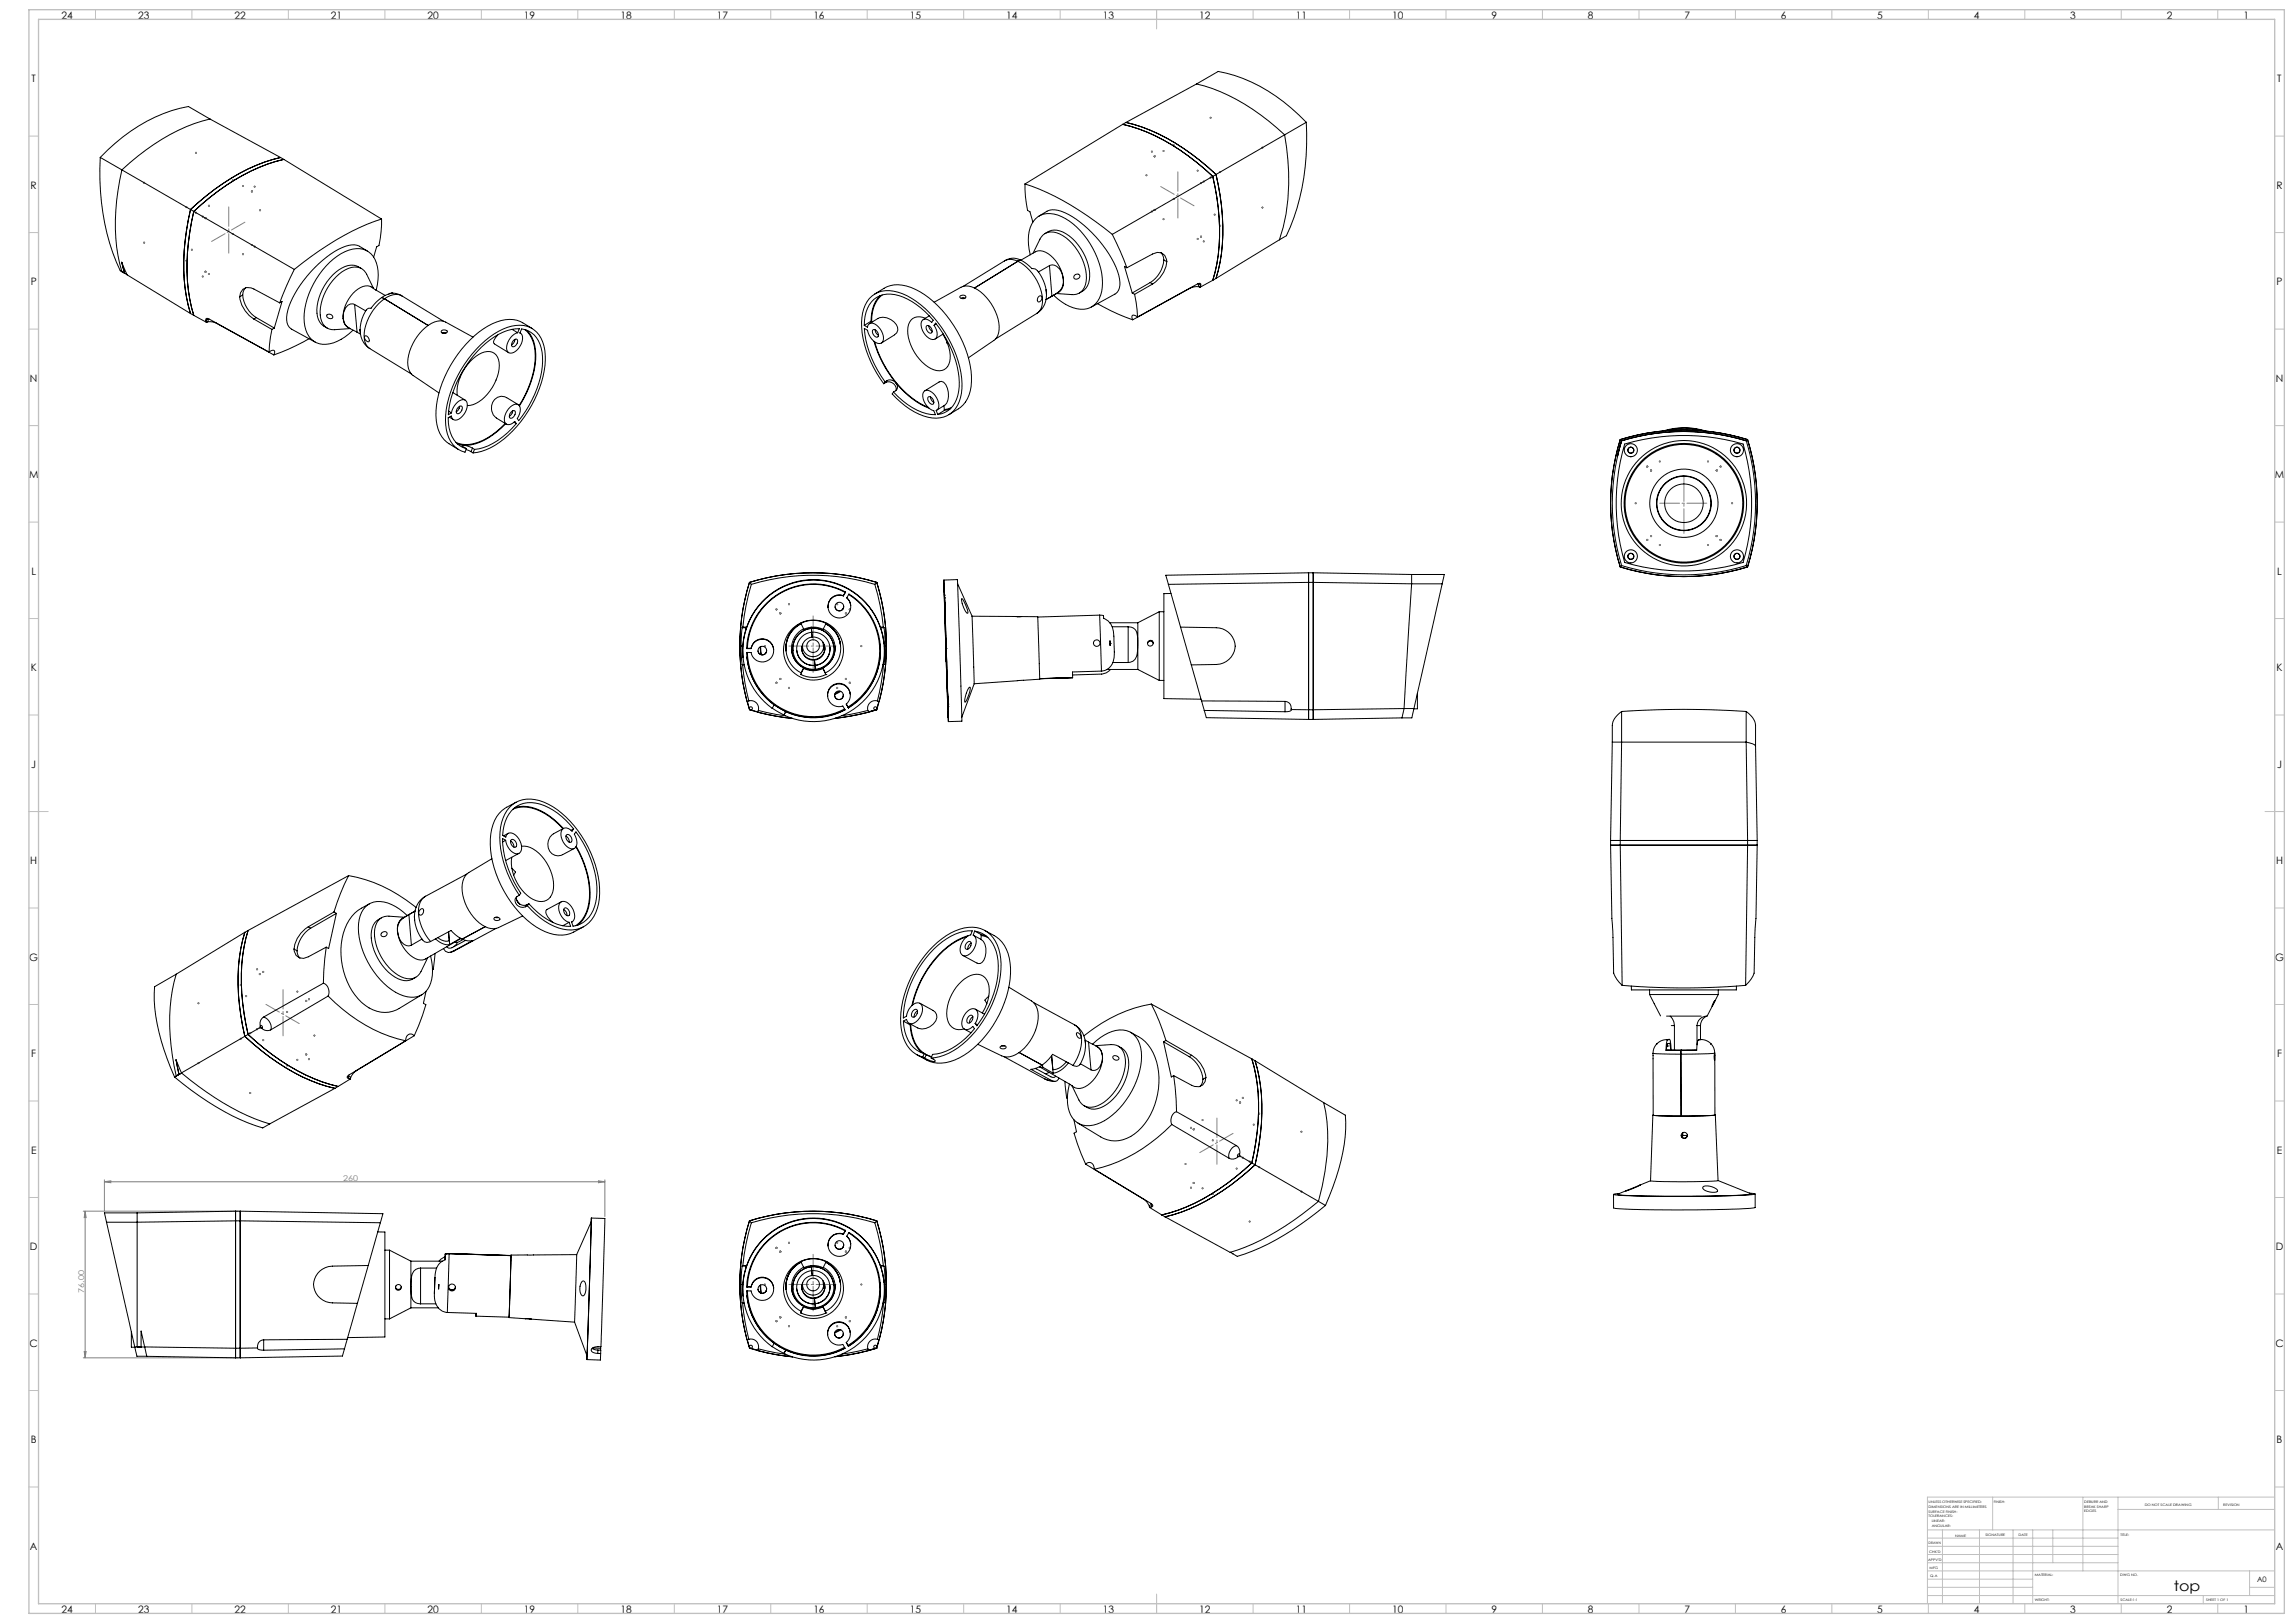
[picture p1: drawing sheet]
<svg xmlns="http://www.w3.org/2000/svg" width="1189mm" height="841mm" viewBox="0 0 1189 841" stroke-linecap="round" stroke-linejoin="round" font-family="sans-serif">
<defs><g id="words">
<text font-size="7.4" x="1127" y="825">top</text>
<g font-size="5.3">
<text x="32" y="10">24</text>
<text x="72" y="10">23</text>
<text x="122" y="10">22</text>
<text x="172" y="10">21</text>
<text x="222" y="10">20</text>
<text x="272" y="10">19</text>
<text x="322" y="10">18</text>
<text x="372" y="10">17</text>
<text x="422" y="10">16</text>
<text x="472" y="10">15</text>
<text x="522" y="10">14</text>
<text x="572" y="10">13</text>
<text x="622" y="10">12</text>
<text x="672" y="10">11</text>
<text x="722" y="10">10</text>
<text x="773" y="10">9</text>
<text x="823" y="10">8</text>
<text x="873" y="10">7</text>
<text x="923" y="10">6</text>
<text x="973" y="10">5</text>
<text x="1023" y="10">4</text>
<text x="1073" y="10">3</text>
<text x="1123" y="10">2</text>
<text x="1163" y="10">1</text>
<text x="16" y="43">T</text>
<text x="1180" y="43">T</text>
<text x="16" y="98">R</text>
<text x="1180" y="98">R</text>
<text x="16" y="148">P</text>
<text x="1180" y="148">P</text>
<text x="16" y="198">N</text>
<text x="1180" y="198">N</text>
<text x="15" y="248">M</text>
<text x="1179" y="248">M</text>
<text x="16" y="298">L</text>
<text x="1180" y="298">L</text>
<text x="16" y="348">K</text>
<text x="1180" y="348">K</text>
<text x="16" y="398">J</text>
<text x="1180" y="398">J</text>
<text x="16" y="448">H</text>
<text x="1180" y="448">H</text>
<text x="15" y="498">G</text>
<text x="1179" y="498">G</text>
<text x="16" y="548">F</text>
<text x="1180" y="548">F</text>
<text x="16" y="598">E</text>
<text x="1180" y="598">E</text>
<text x="16" y="648">D</text>
<text x="1180" y="648">D</text>
<text x="15" y="698">C</text>
<text x="1179" y="698">C</text>
<text x="16" y="748">B</text>
<text x="1180" y="748">B</text>
<text x="16" y="803">A</text>
<text x="1180" y="803">A</text>
<text x="32" y="836">24</text>
<text x="72" y="836">23</text>
<text x="122" y="836">22</text>
<text x="172" y="836">21</text>
<text x="222" y="836">20</text>
<text x="272" y="836">19</text>
<text x="322" y="836">18</text>
<text x="372" y="836">17</text>
<text x="422" y="836">16</text>
<text x="472" y="836">15</text>
<text x="522" y="836">14</text>
<text x="572" y="836">13</text>
<text x="622" y="836">12</text>
<text x="672" y="836">11</text>
<text x="722" y="836">10</text>
<text x="773" y="836">9</text>
<text x="823" y="836">8</text>
<text x="873" y="836">7</text>
<text x="923" y="836">6</text>
<text x="973" y="836">5</text>
<text x="1023" y="836">4</text>
<text x="1073" y="836">3</text>
<text x="1123" y="836">2</text>
<text x="1163" y="836">1</text>
</g>
<g font-size="4.1" fill="#808080">
<text x="178" y="612">260</text>
<text x="44" y="670" transform="rotate(-90 44 670)">76.00</text>
</g>
<text font-size="3.9" x="1170" y="820">A0</text>
<g font-size="1.7">
<text x="1000" y="779">UNLESS OTHERWISE SPECIFIED:</text>
<text x="1033" y="779">FINISH:</text>
<text x="1080" y="779">DEBURR AND</text>
<text x="1000" y="781">DIMENSIONS ARE IN MILLIMETERS</text>
<text x="1000" y="784">SURFACE FINISH:</text>
<text x="1080" y="781">BREAK SHARP</text>
<text x="1080" y="784">EDGES</text>
<text x="1112" y="780">DO NOT SCALE DRAWING</text>
<text x="1152" y="780">REVISION</text>
<text x="1000" y="786">TOLERANCES:</text>
<text x="1001" y="789">LINEAR:</text>
<text x="1001" y="791">ANGULAR:</text>
<text x="1013" y="796">NAME</text>
<text x="1029" y="796">SIGNATURE</text>
<text x="1046" y="796">DATE</text>
<text x="1099" y="796">TITLE:</text>
<text x="1000" y="800">DRAWN</text>
<text x="999" y="809">APPV'D</text>
<text x="1000" y="805">CHK'D</text>
<text x="1000" y="813">MFG</text>
<text x="1001" y="817">Q.A</text>
<text x="1055" y="817">MATERIAL:</text>
<text x="1099" y="817">DWG NO.</text>
<text x="1055" y="830">WEIGHT:</text>
<text x="1099" y="830">SCALE:1:1</text>
<text x="1143" y="830">SHEET 1 OF 1</text>
</g>
</g></defs>
<g fill="none" stroke="#808080" stroke-width=".52">
<path d="M101 79h1M101 79l1 1M102 79v1M102 79l-1 1M597 79h1M597 78v1M603 78h1M603 78v1M608 75h1M608 75l1 1M608 75v1M609 75l-1 1"/>
<path d="M627 61h1M627 61v1M628 61h-1M654 76h1M654 76l1 1M654 76v1M655 76l-1 1M74 95h1M74 94l1 1M75 94v1M75 94l-1 1M120 93h1"/>
<path d="M120 93l1 1M121 93v1M121 93l-1 1M125 96h1M126 96v1M130 99h1M130 99l1 1M131 99v1M131 99l-1 1M131 97h1M132 96v1M594 91h1"/>
<path d="M594 90l1 1M594 90v1M595 90l-1 1M598 81h1M598 81v1M599 81h-1M620 88h1M620 88l1 1M621 88v1M621 88l-1 1M622 95h1M623 94v1"/>
<path d="M623 95h-1M623 94h1M624 94h.1M624 94v1M627 92h1M627 92v1M628 92h-1M632 89h1M632 89l1 1M632 89v1M633 89l-1 1M96 107h1"/>
<path d="M96 107l1 1M97 107v1M97 107l-1 1M101 110h1M101 110l1 1M102 110v1M102 110l-1 1M105 112h1M105 112v1M106 113h1M107 113v1M107 113h-1"/>
<path d="M108 107h1M108 106l1 1M108 106v1M109 106l-1 1M134 109h1M135 108v1M135 109h-1M597 110h1M597 109v1M598 109h1M598 108l1 1M598 108v1"/>
<path d="M599 108l-1 1M603 114h1M603 113v1M608 103h1M608 103v1M609 103h-1M629 111h1M629 111l1 1M630 111v1M630 111l-1 1M632 117h1M632 116v1"/>
<path d="M633 117h-1M654 108h1M654 107l1 1M654 107v1M655 107l-1 1M74 126h1M74 125l1 1M75 125v1M75 125l-1 1M96 135h1M97 135v1M97 135h-1"/>
<path d="M99 129h1M99 129l1 1M99 129v1M100 129l-1 1M120 121h1M120 121l1 1M121 121v1M121 121l-1 1M125 132h1M126 131v1M130 127h1M131 126v1"/>
<path d="M131 127h-1M131 128h1M132 127v1M620 124h1M620 123l1 1M621 123v1M621 123l-1 1M622 123h1M622 122l1 1M623 122v1M623 122l-1 1M623 125h1"/>
<path d="M624 125h.1M624 125v1M105 143h1M105 143v1M106 141h1M106 140l1 1M107 140v1M107 140l-1 1M108 142h1M108 141v1M109 142h-1M860 239h1"/>
<path d="M860 239v1M861 239h-1M885 239h1M885 239v1M886 239h-1M853 242h1M853 241l1 1M854 241v1M854 241l-1 1M855 244h1M855 243l1 1M856 243v1"/>
<path d="M856 243l-1 1M889 244h1M889 243l1 1M890 243v1M890 243l-1 1M891 242h1M891 241l1 1M892 241v1M892 241l-1 1M847 261h1M847 260l1 1M848 260v1"/>
<path d="M848 260l-1 1M853 280h1M853 279l1 1M854 279v1M854 279l-1 1M855 278h1M855 277l1 1M856 277v1M856 277l-1 1M889 278h1M889 277l1 1M890 277v1"/>
<path d="M890 277l-1 1M891 280h1M891 279l1 1M892 279v1M892 279l-1 1M897 261h1M897 260l1 1M898 260v1M898 260l-1 1M860 282h1M860 282l1 1M860 282v1"/>
<path d="M861 282l-1 1M885 282h1M885 282l1 1M885 282v1M886 282l-1 1M402 316h1M402 315l1 1M402 315v1M403 315l-1 1M404 318h1M404 317l1 1M404 317v1"/>
<path d="M405 317l-1 1M408 313h1M409 313h.1M409 313v1M433 313h1M434 313h.1M434 313v1M438 318h1M438 317l1 1M438 317v1M439 317l-1 1M440 316h1"/>
<path d="M440 315l1 1M440 315v1M441 315l-1 1M396 335h1M396 334l1 1M396 334v1M397 334l-1 1M446 335h1M446 334l1 1M446 334v1M447 334l-1 1M402 354h1"/>
<path d="M402 353l1 1M402 353v1M403 353l-1 1M404 352h1M404 351l1 1M404 351v1M405 351l-1 1M408 356h1M409 356v1M433 356h1M434 356v1M438 352h1"/>
<path d="M438 351l1 1M438 351v1M439 351l-1 1M440 354h1M440 353l1 1M440 353v1M441 353l-1 1M102 520h1M103 520h.1M103 519v1M124 510h1M124 510l1 1"/>
<path d="M125 510v1M125 510l-1 1M127 516h1M127 516l1 1M128 516v1M128 516l-1 1M133 502h1M133 502l1 1M133 502v1M134 502l-1 1M134 505h1M134 504l1 1"/>
<path d="M135 504v1M135 504l-1 1M136 504h1M136 503l1 1M136 503v1M137 503l-1 1M154 514h1M154 513v1M158 519h1M158 518l1 1M159 518v1M159 518l-1 1"/>
<path d="M160 518h1M160 517v1M124 538h1M124 538l1 1M125 538v1M125 538l-1 1M129 535h1M129 535l1 1M130 535v1M130 535l-1 1M133 533h1M133 533l1 1"/>
<path d="M133 533v1M134 533l-1 1M134 533h1M134 532l1 1M135 532v1M135 532l-1 1M136 539h1M136 538v1M137 539h-1M148 524h1M148 524l1 1M149 524v1"/>
<path d="M149 524l-1 1M162 537h1M163 536v1M102 551h1M103 551h.1M103 550v1M148 552h1M149 552v1M149 552h-1M154 549h1M154 549v1M158 546h1"/>
<path d="M158 546l1 1M159 546v1M159 546l-1 1M160 549h1M160 549h.1M160 548v1M129 566h1M129 566l1 1M130 566v1M130 566l-1 1M623 580v1M640 570h1"/>
<path d="M641 570v1M642 571h1M642 571l1 1M643 571v1M643 571l-1 1M644 569h1M644 568v1M645 569h-1M652 577h1M653 577v1M653 577h-1M617 584h1"/>
<path d="M617 584l1 1M617 584v1M618 584l-1 1M618 585h1M618 585l1 1M619 585v1M619 585l-1 1M623 580h1M623 580l1 1M624 580l-1 1M628 591h1M629 590v1"/>
<path d="M629 591h-1M642 599h1M643 599v1M643 599h-1M644 600h1M644 599v1M645 600h-1M649 583h1M649 582l1 1M650 582v1M650 582l-1 1M674 586h1"/>
<path d="M674 586l1 1M675 586v1M675 586l-1 1M54 612h3v1zM54 611v16M54 612h260M310 612h4l-4 1zM314 611v19M614 603h1M614 603l1 1M614 603v1M615 603l-1 1"/>
<path d="M617 615h1M617 615l1 1M617 615v1M618 615l-1 1M618 613h1M619 612v1M619 613h-1M623 616h1M623 615l1 1M623 615v1M624 615l-1 1M628 619h1"/>
<path d="M628 618l1 1M629 618v1M629 618l-1 1M640 606h1M641 605v1M647 602h1M648 601v1M648 602h-1M652 605h1M652 604l1 1M653 604v1M653 604l-1 1"/>
<path d="M674 617h1M674 617l1 1M675 617v1M675 617l-1 1M43 628h80M44 628l1 3h-1zM44 628v76M647 633h1M648 632v1M648 633h-1M402 647h1M402 646l1 1"/>
<path d="M402 646v1M403 646l-1 1M404 649h1M404 648l1 1M404 648v1M405 648l-1 1M408 644h1M409 644h.1M409 643v1M433 644h1M434 644h.1M434 643v1"/>
<path d="M438 649h1M438 648l1 1M438 648v1M439 648l-1 1M440 647h1M440 646l1 1M440 646v1M441 646l-1 1M396 666h1M396 665l1 1M396 665v1M397 665l-1 1"/>
<path d="M446 666h1M446 665l1 1M446 665v1M447 665l-1 1M402 685h1M402 684l1 1M402 684v1M403 684l-1 1M404 683h1M404 682l1 1M404 682v1M405 682l-1 1"/>
<path d="M408 687h1M409 687v1M433 687h1M434 687v1M438 683h1M438 682l1 1M438 682v1M439 682l-1 1M440 685h1M440 684l1 1M440 684v1M441 684l-1 1"/>
<path d="M43 704h80M44 700h1l-1 4z"/>
</g>
<g fill="none" stroke="#c0c0c0" stroke-width=".52">
<path d="M49 5v5M99 5v5M149 5v5M199 5v5M249 5v5M299 5v5M349 5v5M399 5v5M449 5v5M499 5v5M549 5v5M599 5v10"/>
<path d="M649 5v5M699 5v5M749 5v5M799 5v5M849 5v5M899 5v5M949 5v5M999 5v5M1049 5v5M1099 5v5M1149 5v5M15 71h5"/>
<path d="M1179 71h5M15 121h5M1179 121h5M15 171h5M1179 171h5M15 221h5M1179 221h5M15 271h5M1179 271h5M15 321h5M1179 321h5M15 371h5"/>
<path d="M1179 371h5M15 421h10M1174 421h10M15 471h5M1179 471h5M15 521h5M1179 521h5M15 571h5M1179 571h5M15 621h5M1179 621h5M15 671h5"/>
<path d="M1179 671h5M15 721h5M1179 721h5M15 771h5M1033 776v17M1080 776v38M1098 776v55M1150 776v6M1179 771h5M1179 776h-180v55M999 793h180M999 797h99"/>
<path d="M1007 793v38M1026 793v38M1043 793v38M1054 793v38M1064 793v17M1098 782h81M999 810h99M999 806h99M999 801h99M999 818h55M999 814h180M1166 814v13"/>
<path d="M49 831v5M99 831v5M149 831v5M199 831v5M249 831v5M299 831v5M349 831v5M399 831v5M449 831v5M499 831v5M549 831v5M599 826v10"/>
<path d="M649 831v5M699 831v5M749 831v5M799 831v5M849 831v5M899 831v5M949 831v5M999 827h180M999 823h55M999 831v5M1049 831v5M1099 831v5"/>
<path d="M1142 827v4M1149 831v5M1166 823h13"/>
</g>
<path d="M15 5h1169v831h-1169zM20 10h1159v821h-1159z" fill="none" stroke="#c0c0c0" stroke-width=".7"/>
<path d="M873 276v-29M421 319v29M421 650v29" fill="none" stroke="#808080" stroke-width=".52" stroke-dasharray="15.2 1.3 1.3 1.3" stroke-dashoffset="2.5"/>
<path d="M860 261h25M409 335h24M409 666h24" fill="none" stroke="#808080" stroke-width=".52" stroke-dasharray="15.2 1.3 1.3 1.3" stroke-dashoffset="4.9"/>
<path d="M611 89v24M119 107v24M147 513v24M631 579v24" fill="none" stroke="#808080" stroke-width=".52" stroke-dasharray="15.2 1.3 1.3 1.3" stroke-dashoffset="5.2"/>
<path d="M602 97l17 10M110 125l17-10M138 520l17 10M622 597l17-10" fill="none" stroke="#808080" stroke-width=".52" stroke-dasharray="15.2 1.3 1.3 1.3" stroke-dashoffset="7.2"/>
<g fill="#808080">
<path d="M54 612h3v1zM310 612h4l-4 1z"/>
<path d="M44 628l1 3h-1zM44 700h1l-1 4z"/>
</g>
<g fill="none" stroke="#000" stroke-width=".52">
<path d="M620 44a101 101 0 0 1 46 26M620 44l11-7a84 84 0 0 1 46 26M620 44l-36 19M109 62a101 101 0 0 0-46 26 104 104 0 0 0 0 53l3 1M109 62l-11-7a84 84 0 0 0-46 27M109 62l36 20M582 64a102 102 0 0 1 47 27M582 64l-51 31M584 63a102 102 0 0 1 46 27M584 63l-2 1M666 70a111 111 0 0 1-3 54M666 70l-36 20"/>
<path d="M677 63a122 122 0 0 1-10 59l-4 2M677 63l-11 7M52 82a123 123 0 0 0 10 58l3 2M52 82l47 27M145 82a102 102 0 0 0-46 27M145 82l2 1M147 83a103 103 0 0 0-47 27M147 83l51 31M531 95l2 14 1 1 1 5M531 95a140 140 0 0 1 46 26M629 91a105 105 0 0 1 0 54M629 91l-52 30"/>
<path d="M630 90a105 105 0 0 1 0 54M630 90l-1 1M99 109a106 106 0 0 0 0 53M99 109l1 1M100 110a106 106 0 0 0 0 53M100 110l53 30M198 114a140 140 0 0 0-45 26M198 114l-2 13-1 1-1 5M538 112l5-3a12 12 0 0 1 11 2 58 58 0 0 1 26 33v4l-1 3-13 8M63 136l2 6M153 140l-8 17M187 139a10 10 0 0 0-13 2 25 25 0 0 0-9 25l2 2 3 2"/>
<path d="M191 130l-5-2a12 12 0 0 0-11 1 58 58 0 0 0-26 34v4l1 3 13 7M521 135l2-1 5 1M521 135l-22 13M524 134l-3 1M524 134h2l3 1M528 135a24 24 0 0 1 12 23l-1 3-2 1M528 135l-23 14M529 135l4 3a2.8 2.8 0 0 0 4 1 18 18 0 0 1 5 11M529 135h-1M529 135l8-4a8 8 0 0 1 9 3 15 15 0 0 1 4 16l-8 5M534 132a19 19 0 0 1 4-20 16 16 0 0 1 18 4 41 41 0 0 1 15 35 11 11 0 0 1-17 8l-4-3-4-3M535 131l4-7a8 8 0 0 1 12-2 26 26 0 0 1 12 26l-1 1a6 6 0 0 1-6 4l-8-1"/>
<path d="M542 121a9 9 0 0 1 12 1 26 26 0 0 1 10 25l-1 2-4 3M544 138v-1a7 7 0 0 1 7 10 9 9 0 0 1-6 6zM544 138l-6 3M577 121l7 18M584 139l-1-1 4 14M602 131l1 4M603 135a15 15 0 0 1-7 11M603 135l2 1M605 136a15 15 0 0 1-8 11M605 136a5 5 0 0 0-3-5 5 5 0 0 0-5 1l-13 7M663 124l-33 20M65 142l-2-6 3 6"/>
<path d="M65 142h.1M66 142l33 20M124 154a5 5 0 0 1 3-5 5 5 0 0 1 5 1l13 7M124 154a15 15 0 0 0 8 11M126 153a16 16 0 0 0 7 12M126 153l-2 1M127 149l-1 4M145 157l1-1-4 14M184 158a5 5 0 0 0-6 5 8 8 0 0 0 7 9M184 158l6 3M184 158l1 14M193 149a7 7 0 0 0-9 2 15 15 0 0 0-5 18l2 1"/>
<path d="M194 149l6 4M194 150l-4-8a7 7 0 0 0-11-2 27 27 0 0 0-13 25 7 7 0 0 0 7 6l8-1M195 150a20 20 0 0 0-3-18 13 13 0 0 0-17 1 41 41 0 0 0-17 36 11 11 0 0 0 17 8l4-2 4-4M198 154l-6 6a4 4 0 0 0-4 3l-1 4v4M198 154l1 1M199 155a24 24 0 0 0-10 22l3 4M199 155l23 14M202 152h2l-3 1-3 1M203 152h3l2 1M208 153h-1h-3l-5 2M208 153l22 13M453 152a18 18 0 0 1 24-1 58 58 0 0 1 27 47 18 18 0 0 1-12 17"/>
<path d="M456 153a17 17 0 0 0-5 13M457 153a16 16 0 0 0-5 14M484 157l14-8a11 11 0 0 1 13 5 20 20 0 0 1 6 21l-15 10M498 153a1.5 1.5 0 0 1 1 0 1.5 1.5 0 0 1 1 1 1.5 1.5 0 0 1-1 1 1.5 1.5 0 0 1-1-2zM500 155h-2M538 154a1.1 1.1 0 0 1 2 0 1.1 1.1 0 0 1 0 2h-1a1.1 1.1 0 0 1-1 0 1.1 1.1 0 0 1 0-1zM542 150v2zM542 152a11 11 0 0 1-5 10M557 143a1.5 1.5 0 0 1 2-1 1.5 1.5 0 0 1 1 2 1.6 1.6 0 0 1-3 1v-1zM569 157l11 6 7 3M587 152l1 1M588 153l2 11"/>
<path d="M596 146l-9 6M596 146l1 1M597 147l-9 6M622 149h-5l-30 17M622 149h.1M622 148v1M622 148v-1h-1l-31 17M622 148l-1-1 1 2M629 145l-7 4M630 144l-1 1M99 162l1 1M100 163l7 4"/>
<path d="M107 167v-2h1l31 17M107 167h.1M107 167l1-1-1 1M107 167h2h3l30 17M132 165l9 6M133 165l9 5M133 165h-1M141 171l-2 11M142 170l-1 1M160 176l-11 5-7 3M169 163a1.6 1.6 0 0 1 3 0 1.6 1.6 0 0 1 0 2 1.8 1.8 0 0 1-3-2zM185 172l2 1"/>
<path d="M187 173v-2a11 11 0 0 0 5 10M189 174a1.9 1.9 0 0 1 2 1 1.9 1.9 0 0 1 0 2 2.4 2.4 0 0 1-2-3zM229 171a1.5 1.5 0 0 1 2 0 1.5 1.5 0 0 1 1 1 1.4 1.4 0 0 1-2 1 1.4 1.4 0 0 1-1-2zM229 173h2M245 175l-14-8a10 10 0 0 0-12 4 22 22 0 0 0-7 21l2 2 14 10M256 178l8 5M258 174a3 3 0 0 0-2 4M265 171l3 1M266 177l1-1a2 2 0 0 1 1 2 2 2 0 0 1-1 2h-1l-1-1zM267 176l-1 2-1 1M268 172a8 8 0 0 0-5 10 5 5 0 0 0 7-3l1-4v-1l-2-1 1-3a14 14 0 0 1 11 15 52 52 0 0 1-12 33l-1-1a5 5 0 0 0 0-8 8 8 0 0 0-6 10l2 1 3-2 1 2M268 172l1-2a35 35 0 0 0-26 17 55 55 0 0 0-11 28l2-1"/>
<path d="M270 172v1M272 171a21 21 0 0 1 5 22l-3 8-5 9M273 171a22 22 0 0 1 4 21l-3 8-5 10M276 170a18 18 0 0 0-23-1 58 58 0 0 0-27 49 17 17 0 0 0 12 15M448 169l2 1v-2a5 5 0 0 1 7 4l1 2a2.8 2.8 0 0 1-1 4 2.8 2.8 0 0 1-4-1l-3-3v-3l-2-1a54 54 0 0 0 11 28M451 168a9 9 0 0 1 9-3 6 6 0 0 1 5 7l-1 1M451 166l-3 3M451 166l1 1M452 167h.1M453 171a2.5 2.5 0 0 1 2 1 2.5 2.5 0 0 1 0 3 2.7 2.7 0 0 1-2-4zM453 177a60 60 0 0 0 11 21M453 177a53 53 0 0 0 28 34"/>
<path d="M454 171v1l1 2M464 174l-7 4M480 165a6 6 0 0 0-7 0 6 6 0 0 0-3 6 23 23 0 0 0 16 21 6 6 0 0 0 7-8l-2-6-2-5M480 169a2.5 2.5 0 0 1 3 4 2.7 2.7 0 0 1-3-4zM481 169l1 1 1 2M482 164l-4 2M484 169l1-2a47 47 0 0 1 11 38 12 12 0 0 1-10 10M484 169a5 5 0 0 1 0 7 8 8 0 0 1-6-10l2-1 3 2 1-1a33 33 0 0 0-24-14 13 13 0 0 0-12 14v3M485 168l-1 1M489 173l-4 3M491 177v1M537 162l-21 14"/>
<path d="M590 164a1.6 1.6 0 0 0-2-1 1.6 1.6 0 0 0-1 1v2M139 182a1.6 1.6 0 0 1 2-1 1.6 1.6 0 0 1 1 1v2M192 181l21 13M238 196h.1M458 199a51 51 0 0 1-11-37 13 13 0 0 1 18-11 53 53 0 0 1 31 33 31 31 0 0 1-1 28 15 15 0 0 1-19 3l-4-3-5-4-5-4 1-1M459 198l-1 1M459 198a4 4 0 0 1 5 4M460 197a4 4 0 0 1 4 1M460 197l-1 1M464 198l1 1a2.7 2.7 0 0 1-2 4M464 198a42 42 0 0 0 18 14M487 198h1a8 8 0 0 1 2 12l-4 3"/>
<path d="M487 198l-8 5M233 213l1 1M233 216l2 1M234 214a8 8 0 0 1 7-7 5 5 0 0 1-1 8l-3 3-2-1-1-1h-2a15 15 0 0 0 10 16M235 203l6 4M237 205a23 23 0 0 1 14-23 6 6 0 0 1 8 7 23 23 0 0 1-15 21h-2M237 211l2-1a2 2 0 0 1 1 3 2 2 0 0 1-2 1h-1l-1-1zM238 211v1l-2 1M257 217l5 3M262 219a29 29 0 0 1-23 11l-3-1M262 220a30 30 0 0 1-22 11M263 206a6 6 0 0 0-8 3 6 6 0 0 0 2 8"/>
<path d="M263 206l6 4M265 214l1-1a2 2 0 0 1 1 2 2 2 0 0 1-2 2l-1-1zM266 213l-1 2-1 1M266 219l2 1M268 220a35 35 0 0 1-22 13M463 203a32 32 0 0 0 22 12l-1-2a8 8 0 0 1-5-10 5 5 0 0 1 6 3l2 4-1 2-1 1 1 2M481 206a2.5 2.5 0 0 1 3 1 2.5 2.5 0 0 1-1 2 2.8 2.8 0 0 1-2-3zM482 206l1 1 1 2M489 210v2M489 212v1M489 213l-3 2M492 212l-3 1"/>
<path d="M493 211l-4 1M237 230l3 1M240 231l5 1M240 231l2 1M242 233l2 1M242 232l-1 2a15 15 0 0 1-10-16 58 58 0 0 1 30-47 14 14 0 0 1 19 4 38 38 0 0 1-3 32 52 52 0 0 1-27 27l-5 1M244 234l1 1M245 232l1 1M245 232l-1 2M246 233l-1 2M840 228a111 111 0 0 0 0 66M840 228a112 112 0 0 1 66 0"/>
<path d="M840 228h.1M840 228l-2 9zM841 228a110 110 0 0 0-1 65M841 228a111 111 0 0 1 64 0M841 228h-1M842 230a108 108 0 0 1 61 0 108 108 0 0 1 0 61 108 108 0 0 1-61 0 109 109 0 0 1 0-61zM862 223a37 37 0 0 1 22 0M863 223a36 36 0 0 1 20 0M905 228a110 110 0 0 1 0 65M906 228a112 112 0 0 1 0 66M906 228h-1M678 297v5"/>
<path d="M678 297l-74 1 2 5M678 297h3M681 297v5M681 297l51 1M732 298h17l-1 5M732 298v5M840 294a111 111 0 0 0 66 0M840 293a110 110 0 0 0 65 0M840 293v1M905 293l1 1M388 302a111 111 0 0 0-1 61M388 302a112 112 0 0 1 66 0"/>
<path d="M388 302a111 111 0 0 0 0 66M388 302l1 1M389 303a111 111 0 0 1 64 0M389 303l-2 11-2 11M433 314a2.2 2.2 0 0 0 2 2 2.2 2.2 0 0 0 2-1M437 309a6 6 0 0 0-8 6M437 309h.1M437 309a6 6 0 0 0-8 6 6 6 0 0 0 9 5 6 6 0 0 0 1-10l1-2a35 35 0 0 1 0 59M437 309l1-2a35 35 0 0 0-51 29h2M437 314v1M438 307l-1 2M438 307a34 34 0 0 0-51 29"/>
<path d="M438 307h.1M439 310l1 1 1 3M440 308a34 34 0 0 1 0 58M453 303l3 11 2 11M454 302a112 112 0 0 1 2 61M454 302a112 112 0 0 1 0 66M454 302l-1 1M489 301l7-1 2 45 1 29h-7M490 308h.1M490 308l1 59v-2M490 309v11v-10M490 310l-1-7 1 33"/>
<path d="M490 310h.1M490 312v5zM496 302l8 17M498 310a12 12 0 0 1 4 8 11 11 0 0 1-4-8zM504 319l1 35M504 319h25M529 319l-2 1M529 319l9 1 1 32-34 2M570 319h2v1a14 14 0 0 1 5 14v1a12 12 0 0 1-3 12l-3 1M570 319l1 29M570 319l-32 1M601 317v36"/>
<path d="M601 317h2M601 317l-11 6M606 303l6 22M607 308h-4v54h20M678 302v66M678 302h3M678 302l-72 1M681 302v66M681 302l51 1M732 303l-4 64M732 303h16M748 303l-16 69h-5"/>
<path d="M384 335l1 9M384 335h1M385 325l-1 10M385 325h1M385 325h2M385 325h.1M386 325v2M387 325v1M387 325h-1M387 336h2M387 338a34 34 0 0 0 51 29M389 336a6 6 0 0 1 9-4 6 6 0 0 1 0 10 6 6 0 0 1-9-4h-2a35 35 0 0 0 14 27"/>
<path d="M389 336a6 6 0 0 1 6-5 6 6 0 0 1 6 5M389 336h.1M393 337a2.2 2.2 0 0 0 2 2 2.2 2.2 0 0 0 2-1M394 335v4M394 335l1 4M397 337v1M401 336v1M407 337h.1M411 337h.1M411 326l4-3a14 14 0 0 0-8 14l1-6zM413 337a9 9 0 0 0 9 8M415 323a15 15 0 0 1 13 0"/>
<path d="M415 323l2 3a11 11 0 0 1 10 0l1-3M415 323h.1M415 323a14 14 0 0 0-8 13 14 14 0 0 0 8 13l1-3M416 337a6 6 0 0 0 6 5M416 335v3M416 334a6 6 0 0 0 4 6 6 6 0 0 0 7-4M417 326a11 11 0 0 0-7 10 11 11 0 0 0 6 10M420 325l1 1M421 326a11 11 0 0 1 11 9 11 11 0 0 1-9 12M421 326a11 11 0 0 1 11 9M421 326a11 11 0 0 0-10 11 11 11 0 0 0 12 10M421 326a11 11 0 0 0-10 11"/>
<path d="M421 326h.1M421 326v2M421 328a9 9 0 0 1 9 7 9 9 0 0 1-8 10M421 328a9 9 0 0 0-8 9 9 9 0 0 0 9 8M421 328v2M421 330a6 6 0 0 1 7 6 6 6 0 0 1-6 6M421 330a6 6 0 0 0-5 7 6 6 0 0 0 6 5M427 333v4M427 326a11 11 0 0 1 6 10 11 11 0 0 1-6 10M427 334v3M427 337h.1M427 335a6 6 0 0 1-5 7"/>
<path d="M428 323a14 14 0 0 1 8 13 14 14 0 0 1-8 13l-1-3M428 323a14 14 0 0 1 8 11 14 14 0 0 0-8-11zM428 323h.1M430 335a9 9 0 0 1-8 10M433 335a11 11 0 0 1-10 12 11 11 0 0 1-13-10M436 334v1M456 334a35 35 0 0 1-16 33M456 325h2M458 325h.1M458 334a37 37 0 0 0-40-33 37 37 0 0 0-33 40M458 325l1 10M458 335h1"/>
<path d="M459 335l-1 9M490 320h.1M490 331h.1M490 335v4zM490 336h.1M490 336v-5l1 12-1-5M490 338l1 27M575 323h15M575 332v2zM575 333v1M575 333h.1M576 325h9"/>
<path d="M585 325a5 5 0 0 1 5 5v8a5 5 0 0 1-5 5M585 325v18M590 323v24M595 333a1.5 1.5 0 0 1 1-1 1.5 1.5 0 0 1 2 1M612 325h18a10 10 0 0 1 10 10 10 10 0 0 1-10 9l-13 1M612 325l5 20M385 344v1M385 344h1M385 345l1 9 2 9M385 345h1M387 340a34 34 0 0 0 17 27M415 349a15 15 0 0 0 13 1"/>
<path d="M415 349h.1M416 346h1M417 346a11 11 0 0 0 10 0M417 346l-2 3M420 347h3zM422 342h.1M422 342v3M422 345l1 2M423 347h.1M427 346h.1M427 346l1 4M428 350h.1"/>
<path d="M435 358l-2 2M436 358l-3 2M441 360a6 6 0 0 0-7-6 6 6 0 0 0-5 7M441 359v1M458 345h.1M458 344h.1M458 345l-3 18M458 344v1M490 343h1M491 354h.1M491 358v5zM502 356h1l-1 3-2 5 1-4z"/>
<path d="M505 354l-6 18M556 351h.1M556 351l-17 1M571 348h-15v3M574 347h16M576 347l-3 2h-2l-15 1M577 343h8M590 347l11 6M601 353h2M617 345l6 18M735 359v8h-7M388 363a4 4 0 0 1 5 5"/>
<path d="M388 363h-1l1 4M388 367l1 1M388 367a.8 .8 0 0 1 1-1 .8 .8 0 0 1 1 1 .8 .8 0 0 1-1 1M388 368l10 2 13 2-18-3M389 368h.1M389 368h-1M389 368l4 1v-1M393 368l14 3M400 367l6 4M400 367a37 37 0 0 1 4-62 37 37 0 0 1 54 31 37 37 0 0 1-52 35M401 365l3 2M401 365l-1 2"/>
<path d="M401 365h.1M404 367l3 2M404 367a35 35 0 0 0 34 1M406 371h.1M407 369l-1 2M407 369h.1M433 360a2.2 2.2 0 0 0 1 2 2.2 2.2 0 0 0 3-1M437 360v1M438 368a35 35 0 0 1-31 1M439 365a6 6 0 0 0-1-10 6 6 0 0 0-9 5 6 6 0 0 0 8 6l1 2M439 365l1 2M439 365l1 1"/>
<path d="M440 366v1M440 367h.1M450 368l-14 3M454 368l-4 1v-1M454 368h.1M454 368l-9 2-12 2M454 367v1M454 367a.8 .8 0 0 0 0-1 .8 .8 0 0 0-1 1 .8 .8 0 0 0 1 1M455 363a4 4 0 0 0-5 5M455 363l-1 4M491 365v2M491 365h.1"/>
<path d="M491 367l-2-66 3 73-1-5M491 365v-11v18v-3M491 366h.1M491 369h.1M491 367h.1M623 363h43M623 363l1 5M624 368l42 1M624 368l1 4 53 1M666 363a4 4 0 0 1 3 4v1M666 363v6M669 368l-3 1"/>
<path d="M669 368h9M678 368v5M678 373h3M678 368h3M681 368v5M727 372l-46 1M728 367l-1 5M728 367l-47 1M840 369l33-1 32 1M840 369l-3 3-1 2v11M840 369v16M905 369l3 3 2 4 1 60"/>
<path d="M905 369v16M836 385h4M836 385l-1 51M840 385h65M840 385v51M905 385h3l2 2M905 385l1 51M266 419a21 21 0 0 1 21 6l5 4M267 419a22 22 0 0 1 20 6l5 4M268 416a20 20 0 0 0-14 22 55 55 0 0 0 29 45 18 18 0 0 0 19-3M262 435l-2-1a52 52 0 0 0 10 29l-1 1M262 435l-2 1"/>
<path d="M263 432l-2 1M265 436l1 1v2M265 435a2.4 2.4 0 0 1 2 1 2.4 2.4 0 0 1 0 3 2.7 2.7 0 0 1-2-4zM270 439a17 17 0 0 1 15 12 14 14 0 0 1-1 15 8 8 0 0 1-11-2 23 23 0 0 1-8-20M292 429a11 11 0 0 0-8 7 5 5 0 0 0 1 6 5 5 0 0 0 7 1l6-3M293 433l1 1 1 2M294 433a2.5 2.5 0 0 1 2 1 2.5 2.5 0 0 1 0 2 2.7 2.7 0 0 1-2-3zM297 430l-1 1a3 3 0 0 0-4-2 3 3 0 0 0-1 5 6 6 0 0 0 7 6l1-3-1-5 1-1a47 47 0 0 1 9 39 14 14 0 0 1-11 10l-1-2M297 430a31 31 0 0 0-24-14 15 15 0 0 0-12 14v3l1 1a3 3 0 0 1 3-3 3 3 0 0 1 3 3 6 6 0 0 1 1 8 7 7 0 0 1-7-7M297 430h-1M299 439a42 42 0 0 1 5 34l-2 4-4 3M299 439a44 44 0 0 1 5 33l-2 4-2 3"/>
<path d="M835 436h5M835 438h5M835 438l1 66 2 3 3 4M835 436v2M840 436h66M840 438h66M840 436v2M840 438l1 73M906 436h5M906 438h5M906 436v2M906 438l-1 73"/>
<path d="M911 438l-2 66-1 3-3 4M911 436v2M181 454l-4 9-4 10M181 454a75 75 0 0 1 35 16M181 454l-52 28M242 453l-21 11M255 445l-12 7a13 13 0 0 0-2 16 19 19 0 0 0 15 13h2l13-6M265 450l2 2-1 2M269 442l-7 4M173 473h1M173 473l-13 7M174 473l-4 19-1-1"/>
<path d="M174 473l-13 8M192 468a24 24 0 0 0-15 24 33 33 0 0 0 16 31l4 1h7l15-9M198 476a10 10 0 0 0-5 12 26 26 0 0 0 16 20h3l4-2M210 475h-8a7 7 0 0 0-8 8 27 27 0 0 0 16 24 7 7 0 0 0 8-4l4-7M211 474a21 21 0 0 0-17-7 13 13 0 0 0-8 16 41 41 0 0 0 23 33 11 11 0 0 0 15-11v-4l-1-6M212 474l3-2-7 4a10 10 0 0 0 0 13 12 12 0 0 0 12 8l19-11M212 474a8 8 0 0 0-6 8 8 8 0 0 0 6 8h1M212 474l1 16M215 475v2zM218 471a1.6 1.6 0 0 1 2 2 1.6 1.6 0 0 1-2 1l-1-1zM221 464a14 14 0 0 0-4 20 5 5 0 0 0 6 4M221 464a11 11 0 0 0-3 14l3 6 2 4"/>
<path d="M256 476a1.4 1.4 0 0 1 2-1 1.4 1.4 0 0 1 1 2 1.4 1.4 0 0 1-2 0 1.4 1.4 0 0 1-1-1zM257 475h1M268 466l2 3M268 465a4 4 0 0 0 1 3 4 4 0 0 0 4 1M269 464a3 3 0 0 0-1 5 3 3 0 0 0 4 1M269 464a48 48 0 0 1-8-40 15 15 0 0 1 21-8 53 53 0 0 1 28 52 15 15 0 0 1-23 12l-7-4-7-7M273 469l-1 1M274 468a30 30 0 0 0 22 12l-1-2M274 468l-1 1M283 471v1a6 6 0 0 0 4 6M291 467l-8 4M292 471l2 2v1"/>
<path d="M293 471a2.4 2.4 0 0 1 2 1 2.4 2.4 0 0 1 0 3 2.7 2.7 0 0 1-2-4zM295 478l-3 2M296 478a7 7 0 0 0-2-11 3 3 0 0 0-4 1 3 3 0 0 0 0 4l2 4 3 2M297 478h-1M127 483a103 103 0 0 0 0 54M127 483l-36 22M129 482a103 103 0 0 0 0 54M129 482l-2 1M152 492l2 1M154 493l1 3M160 480a16 16 0 0 0-8 12M160 480l1 1"/>
<path d="M161 481a16 16 0 0 0-7 12M169 491l-1 18M169 491l-9 5a5 5 0 0 1-5 0 5 5 0 0 1-3-4M219 487l-6 3M225 494v8M226 486a9 9 0 0 0 7 3M230 492a3 3 0 0 0 4 1M232 483l1 4-3 1-3-2M233 483v6M236 488h1M236 493h-2M237 488l-2 3"/>
<path d="M238 486h.1M238 486l-5 3M239 486h-1M240 487l2 1 3-1M240 487l-6-5-11 6M240 487l-3 1M241 487l-7 4h-2M251 480l-11 7M257 481l-23 12M501 489l1-1a2.2 2.2 0 0 1 1 2 2.2 2.2 0 0 1-2 2l-1-1zM501 485a48 48 0 0 0-28 36M502 485a47 47 0 0 0-28 31l-1 5"/>
<path d="M503 489l-1 1v2M505 485a8 8 0 0 1 6 6 8 8 0 0 1-3 8h-1l-8-4M505 482a15 15 0 0 1 12 16 51 51 0 0 1-11 34l-1-2M505 482l-1 3a7 7 0 0 1-2 10 3 3 0 0 1-4-1 3 3 0 0 1 0-3l1-4 2-2 2-1 1-2a33 33 0 0 0-26 17 52 52 0 0 0-10 28h2a7 7 0 0 1 6-7 6 6 0 0 1 0 9 3 3 0 0 1-3 2 3 3 0 0 1-3-3l-2 1M505 482l4 2M509 485l3 1M509 485l-1 2M509 484l2 1M509 484v1M510 482a20 20 0 0 1 14 22 54 54 0 0 1-29 45 19 19 0 0 1-20-2M91 505a102 102 0 0 0 0 53l2-1M91 505l-11 6a98 98 0 0 0 10 47"/>
<path d="M168 509a5 5 0 0 1 2 7M168 509l-32 18M170 516a81 81 0 0 0 40 23M170 516l-30 18M221 514l-2 6 2 1-6 16M224 502h1M225 502l-1 1M477 520l7 4a4 4 0 0 1 0 7 7 7 0 0 1-8 2l-5-3M513 516l-3 2 1 2M523 512l12 7a12 12 0 0 1 2 15 20 20 0 0 1-15 14l-3-1-12-6M536 519l21 12M841 511l29 1 35-1"/>
<path d="M846 511v2h54v-2M855 515h36M855 515l6 11M855 513v2M889 518l-2 3zM891 515l-6 11M891 513v2M127 537a106 106 0 0 0 47 27M127 537l-33 19M129 536a105 105 0 0 0 46 27M129 536l-2 1M135 532h.1"/>
<path d="M135 532a.6 .6 0 0 1 1 0 .7 .7 0 0 1-1 1M135 532v1M135 532l-6 4M135 533l2 1h3M136 527a4 4 0 0 0-1 5M136 527a5 5 0 0 1 4 7M210 539l-29 18-1 1 1 1M215 537a2.7 2.7 0 0 0-4-1 2.7 2.7 0 0 0-1 3M215 537l-30 18-3 4M468 529a17 17 0 0 0 11 17M468 529l4 2M472 531a19 19 0 0 0 6 15"/>
<path d="M472 531a16 16 0 0 0 11 17M472 531h.1M473 524l1-1a2.2 2.2 0 0 1 2 2 2.2 2.2 0 0 1-3 2l-1-1zM476 524l-2 1v2M500 533l3 2M502 527l1-1a2.1 2.1 0 0 1 1 3 2.1 2.1 0 0 1-2 1l-1-1zM504 527l-1 1v2M505 530a5 5 0 0 0 0-7 7 7 0 0 0-5 10h2l2-1 1 1a33 33 0 0 1-22 13v2M505 530l2 1M505 523l5 3M509 525a18 18 0 0 0 2-17 7 7 0 0 0-11-1 22 22 0 0 0-8 23l1 2a6 6 0 0 0 7 1M557 531a15 15 0 0 1 3 21"/>
<path d="M557 531a12 12 0 0 1 2 15l-3 6M558 535a1.7 1.7 0 0 1 2 1 1.7 1.7 0 0 1 0 2 2.4 2.4 0 0 1-2-3zM562 539l2 1M562 539l1 2M586 535a24 24 0 0 1 15 23 33 33 0 0 1-17 32l-4 1h-6l-15-9M597 520a75 75 0 0 0-35 17M597 520l4 9 3 10M597 520l52 29M603 540l4 18 1-1M603 540l13 8M604 539l-1 1M604 539l14 8"/>
<path d="M864 527h18M864 539l-1 5M865 539h-1M865 539l1 5M865 539h-3l-3 2M866 527l2 3v1M866 531h2M868 531v13M880 531a5 5 0 0 1 5-5l-2 2-2 3M880 531h1M880 531v10M880 539l-1 5"/>
<path d="M881 539h3l3 2M881 539h1h-2M881 539h-1M881 531v8M90 558a135 135 0 0 0 46 26l4-2M93 557h.1M94 556l-3-7 2 8M94 556h.1M94 556a134 134 0 0 0 46 26M94 556l-4 2M181 559h1M182 559l-7 4"/>
<path d="M182 559l-1-1v1M182 559h.1M478 548a17 17 0 0 1-11-18 54 54 0 0 1 28-48 15 15 0 0 1 23 12 53 53 0 0 1-29 53l-6 1M478 548h1M479 546l-1 2M479 546l1 1M480 547l3 1M480 547l-1 1M483 548l2 2h-3l-3-2M518 542a1.5 1.5 0 0 1 2 0 1.5 1.5 0 0 1 1 1 1.7 1.7 0 0 1-3-1zM520 548l22 11M521 542h-2"/>
<path d="M528 545l12 7M537 554l8 4h2M537 554h.1M539 553h.1M539 553h1M540 552l6-6 10 6M540 552l-3 1-3 1 11 6M540 552v1M540 553l6 3M542 559l5 1M542 559l3 1M544 556h-2"/>
<path d="M549 559a2.6 2.6 0 0 1-4 1M553 550l-4 4h-3l-1-7 1 9M554 551a12 12 0 0 1-8 5M560 551l-2 2-2-1M560 551l5 3M564 540a10 10 0 0 1 7 7 6 6 0 0 1-5 8l-1-1M564 540l1 14M566 541a20 20 0 0 1 18-7 13 13 0 0 1 8 16 41 41 0 0 1-24 33 11 11 0 0 1-15-11v-5l1-5M568 542l8-1a8 8 0 0 1 7 10 26 26 0 0 1-16 23h-1a6 6 0 0 1-7-4l-3-7-17-10M568 542a7 7 0 0 1 3 10 15 15 0 0 1-12 12l-3-1M577 547a1.6 1.6 0 0 1 2 0 1.6 1.6 0 0 1 0 2 1.7 1.7 0 0 1-1 0 1.7 1.7 0 0 1-1-2zM580 542a10 10 0 0 1 4 14 25 25 0 0 1-15 19h-3l-4-2"/>
<path d="M608 557l2 19M608 557l10 5a5 5 0 0 0 5 1 5 5 0 0 0 2-5M616 548a16 16 0 0 1 7 11M618 547a16 16 0 0 1 7 11M618 547l-2 1M623 559l-1 4M625 558l-2 1M649 549a103 103 0 0 1 0 54M649 549l2 1M651 550a103 103 0 0 1 0 54M651 550l35 21M857 546v32"/>
<path d="M857 546h14M859 541l-2 2v3M859 541h.1M863 544h8M864 544h7M864 544h-1M864 542h1M864 541v1M865 541h-1v3M865 541h.1M865 541l1 3M871 546v32"/>
<path d="M871 544v2M871 544h.1M879 544h-8M887 541h.1M887 541l1 2 1 3M889 546v3zM889 546v32h-18M889 546h-18M174 564l-34 18M175 563l-1 1M552 560l1 9M553 569h.1"/>
<path d="M610 576a5 5 0 0 0-3 7M610 576l31 18M686 571a100 100 0 0 1-3 52M686 571l11 7a97 97 0 0 1-10 47M857 578l-2 34M857 578h14M889 578h-13h-19M889 578l1 34M557 580l1 6-1 1 6 16M607 583a81 81 0 0 1-40 23M607 583l30 17M641 594l2 2-1 2"/>
<path d="M641 594a5 5 0 0 0-4 6M642 599l-3 2-2-1M642 599h.1M642 599l7 4M642 598v1M642 598l-1 1h1M871 588h1M871 589a1.6 1.6 0 0 0 2 1 1.6 1.6 0 0 0 2-2l-1 1M872 588v1M872 587v1M874 588h-2M563 603a2.7 2.7 0 0 1 3 0 2.7 2.7 0 0 1 1 3"/>
<path d="M563 603l30 19 3 3M567 606l30 18v1l-1 1M649 603a106 106 0 0 1-47 27M649 603l2 1M651 604a106 106 0 0 1-47 27M651 604l32 19M843 617l7-3zM855 612l-5 2M883 615a6 6 0 0 1 7 2 6 6 0 0 1-7-2zM890 612l18 7h-10l-21 1h-25l-14-1 5-2M890 612h-16h-19M907 618l3 1h-10l-24 1h-28l-12-1 3-1"/>
<path d="M910 619v7h-1l-38 1-35-1v-7M55 633l16 70h5M55 633h16M71 633v65h2M71 628h-17l1 5M71 628v5M122 633v66M122 628v5M122 628h2M122 628h-51M122 633h2M122 633h-51"/>
<path d="M124 633v66M124 628v5M124 628l74 1-1 5M124 633l73 1M196 638h3v55h-19M197 634l-6 22M306 633v-2l-2 74v-3M306 633l-2 70-6-18M306 633l-7 17M306 631h8l-3 67M388 633a111 111 0 0 0-1 61M388 633a111 111 0 0 1 66 0"/>
<path d="M388 633a111 111 0 0 0 0 66M388 633l1 1M389 634a111 111 0 0 1 64 0M389 634l-2 11-2 11M437 639a6 6 0 0 0-8 7M437 639v1M437 640a6 6 0 0 0-8 5 6 6 0 0 0 9 5 6 6 0 0 0 1-9l1-2a35 35 0 0 1 0 59M437 640l1-2a35 35 0 0 0-51 29h2M438 638l-1 1M438 638a34 34 0 0 0-51 29M438 637v1M440 639a34 34 0 0 1 0 58"/>
<path d="M453 634l3 11 2 11M454 633a112 112 0 0 1 2 61M454 633a112 112 0 0 1 0 66M454 633l-1 1M596 625l1-1-1 2M596 625v1M596 626l6 4M596 626h.1M602 630l2 1M604 631l34 18M683 623a134 134 0 0 1-45 26M683 623l4 2"/>
<path d="M687 625a136 136 0 0 1-46 26l-3-2M191 656h-19a10 10 0 0 0-10 10 10 10 0 0 0 10 9h13M191 656l-6 19M199 648h3M202 648v35M202 648l11 5M213 653v25M213 653h16M218 657a5 5 0 0 0-5 6 19 19 0 0 0 1 11l4 2M218 657h8M218 657v19M231 651l-3 2"/>
<path d="M231 650h.1M231 650v3a9 9 0 0 0-6 9M231 650v3M233 650h-2M233 650l-1 30M233 650l32 1M233 650h.1M265 651l-1 32M265 651h.1M299 650l-1 35M299 650h-34M385 656l-1 10"/>
<path d="M385 656h1M385 656h2M385 656h.1M386 656v2M387 656h.1M387 656h-1M411 657l4-3a14 14 0 0 0-8 14l1-7zM415 654a15 15 0 0 1 13 0M415 654l2 3a11 11 0 0 1 10 0l1-3M415 654h.1M415 654a14 14 0 0 0-8 13 14 14 0 0 0 8 12l1-2M417 657a11 11 0 0 0-7 10 11 11 0 0 0 6 10"/>
<path d="M420 656h1M421 656a11 11 0 0 1 11 10 11 11 0 0 1-9 12M421 656a11 11 0 0 1 11 10M421 656a11 11 0 0 0-10 12 11 11 0 0 0 12 10M421 656a11 11 0 0 0-10 12M421 656h.1M421 656v2M421 658a9 9 0 0 1 9 8 9 9 0 0 1-8 10M421 658a9 9 0 0 0-8 10 9 9 0 0 0 9 8M421 658v3M427 657a11 11 0 0 1 6 10 11 11 0 0 1-6 10M428 654a14 14 0 0 1 8 13 14 14 0 0 1-8 13l-1-3"/>
<path d="M428 654a14 14 0 0 1 8 11 14 14 0 0 0-8-11zM428 654h.1M433 645a2.2 2.2 0 0 0 2 2 2.2 2.2 0 0 0 2-1M437 645v1M439 641l1 1 1 3M456 656h2M458 656h.1M458 656l1 10M638 649h.1M639 650h.1M185 675l-5 19M208 667a1.5 1.5 0 0 1-1 1 1.5 1.5 0 0 1-2-1"/>
<path d="M213 678l-11 5M213 678h14M218 676h8M225 670a8 8 0 0 0 7 10M225 662v8M227 667h.1M227 666v2zM227 666v1M234 668h1M236 667a1.8 1.8 0 0 1-2 1 1.8 1.8 0 0 1-1-1M302 664a6 6 0 0 1 0 8 5 5 0 0 1 0-8zM384 666l1 9"/>
<path d="M384 666h1M385 675h.1M385 675h1M385 675l1 10 2 9M387 667h.1M387 671a35 35 0 0 0 17 27M387 669a34 34 0 0 0 51 29M389 667a6 6 0 0 1 9-4 6 6 0 0 1 0 10 6 6 0 0 1-9-4h-2a35 35 0 0 0 14 27M389 667a6 6 0 0 1 6-5 6 6 0 0 1 6 5M389 667h.1M389 667h-2M393 668a2.3 2.3 0 0 0 2 2 2.3 2.3 0 0 0 2-1"/>
<path d="M394 666v4M394 666l1 4M397 668v1M401 667h.1M407 668h.1M411 668h.1M413 668a9 9 0 0 0 9 8M416 667a6 6 0 0 0 6 6M416 666v3M416 665a6 6 0 0 0 4 6 6 6 0 0 0 7-4M416 677h1M417 677a12 12 0 0 0 10 0"/>
<path d="M417 677l-2 3M420 678h3zM421 661a6 6 0 0 1 7 5 6 6 0 0 1-6 7M421 661a6 6 0 0 0-5 6 6 6 0 0 0 6 6M422 673h.1M422 673v3M422 676l1 2M423 678h.1M427 677h.1M427 677l1 3M427 664v4M427 665v3"/>
<path d="M427 668h.1M427 666a6 6 0 0 1-5 7M430 666a9 9 0 0 1-8 10M432 666h.1M433 666a11 11 0 0 1-10 12 11 11 0 0 1-13-10M436 665h.1M456 665a35 35 0 0 1-16 33M458 675h.1M458 675l-3 19M458 665a37 37 0 0 0-40-34 37 37 0 0 0-33 41M458 666h1M459 666l-1 9"/>
<path d="M68 690v8h7M73 698v-8l2 8M73 698h.1M75 698l47 1M75 698h.1M75 698l1 5M122 699v5M122 699h2M124 699v5M133 698l1 1 3 1M133 698l-9 1M137 694a3 3 0 0 0-4 4"/>
<path d="M137 694v6M179 699l-42 1M179 699l-2 4-53 1M180 694h-43M180 694l-1 5M199 683h3M232 680l15 1M247 682l17 1M247 681v1M264 683l11 1M272 683l3 1M275 684l23 1"/>
<path d="M307 699l3 1M307 699h4M310 700h1v1M310 700v1M311 699v1M311 698v1M311 698h-3l-2 1 1 2h3M388 694a4 4 0 0 1 5 5M388 694h-1l1 4M388 698h1M388 698a.8 .8 0 0 1 1-1 .8 .8 0 0 1 1 1 .8 .8 0 0 1-1 1M388 699l10 2 13 2-18-3"/>
<path d="M389 698v1M389 698l-1 1M389 699l4 1v-1M393 699l14 3M400 698l6 3M400 698a37 37 0 0 1 4-62 37 37 0 0 1 54 31 37 37 0 0 1-52 34M401 696l3 2M401 696l-1 2M404 698l3 2M404 698a35 35 0 0 0 34 1M407 700h.1M407 700l-1 1"/>
<path d="M415 680a15 15 0 0 0 13 0M415 680h.1M428 680h.1M433 691a2.2 2.2 0 0 0 1 2 2.2 2.2 0 0 0 3-1M435 689l-2 1M436 689l-3 2M437 691v1M438 699a35 35 0 0 1-31 1M439 696a6 6 0 0 0-1-10 6 6 0 0 0-9 5 6 6 0 0 0 8 6l1 2M439 696l1 2M439 696l1 1M440 697v1"/>
<path d="M440 698h.1M441 691a6 6 0 0 0-7-6 6 6 0 0 0-5 7M450 699l-14 3M454 699l-4 1v-1M454 698v1M454 699l-9 2-12 2M454 698h.1M454 698a.8 .8 0 0 0 0-1 .8 .8 0 0 0-1 1 .8 .8 0 0 0 1 1M455 694a4 4 0 0 0-5 5M455 694l-1 4M76 703l46 1M122 704h2"/>
<path d="M310 701h1M311 701v4h-7M406 701h.1"/>
<circle cx="845" cy="233" r="1.6"/>
<circle cx="845" cy="233" r="3"/>
<circle cx="845" cy="233" r="1.5"/>
<circle cx="900" cy="233" r="1.6"/>
<circle cx="900" cy="233" r="3"/>
<circle cx="900" cy="233" r="1.5"/>
<circle cx="873" cy="261" r="33"/>
<circle cx="873" cy="261" r="18"/>
<circle cx="873" cy="261" r="14"/>
<circle cx="873" cy="261" r="31"/>
<circle cx="873" cy="261" r="10"/>
<circle cx="845" cy="288" r="3"/>
<circle cx="845" cy="288" r="1.6"/>
<circle cx="845" cy="288" r="1.5"/>
<circle cx="900" cy="288" r="3"/>
<circle cx="900" cy="288" r="1.6"/>
<circle cx="900" cy="288" r="1.5"/>
<circle cx="435" cy="314" r="2.2"/>
<circle cx="395" cy="337" r="2.2"/>
<circle cx="421" cy="335" r="3"/>
<circle cx="422" cy="337" r="16"/>
<circle cx="568" cy="333" r="1.7"/>
<circle cx="596" cy="333" r="1.5"/>
<circle cx="435" cy="360" r="2.2"/>
<circle cx="199" cy="484" r="1.5"/>
<circle cx="873" cy="588" r="1.6"/>
<circle cx="435" cy="645" r="2.2"/>
<circle cx="207" cy="667" r="1.5"/>
<circle cx="234" cy="667" r="1.8"/>
<circle cx="395" cy="668" r="2.2"/>
<circle cx="421" cy="666" r="3"/>
<circle cx="422" cy="668" r="16"/>
<circle cx="435" cy="691" r="2.2"/>
</g>
<use href="#words"/>
</svg>
